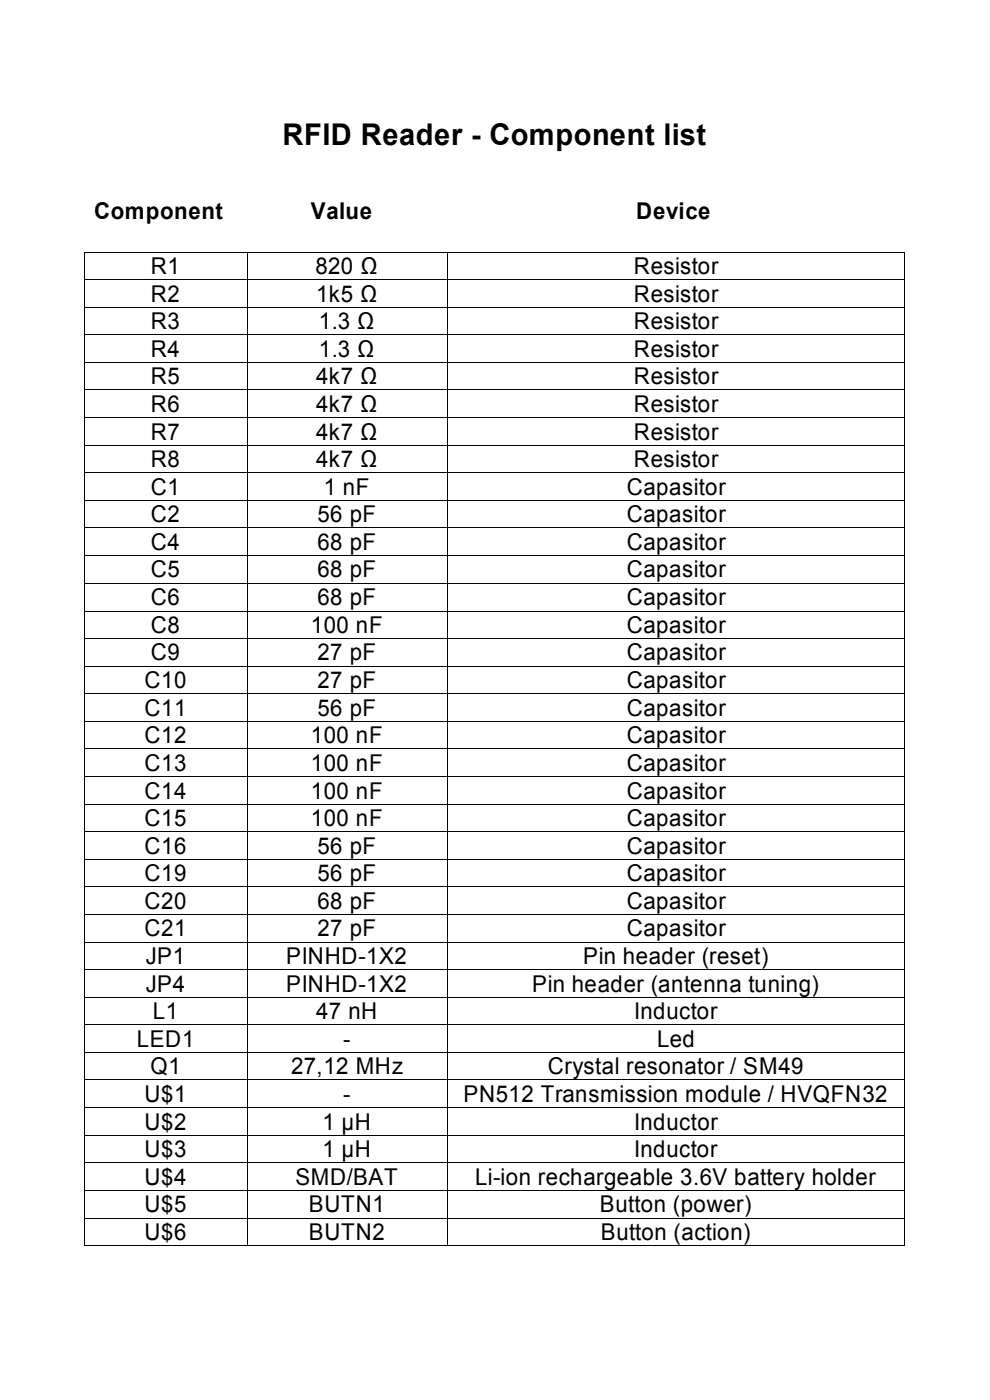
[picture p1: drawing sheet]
<svg xmlns="http://www.w3.org/2000/svg" width="210mm" height="297mm" viewBox="0 0 210 297" stroke-linecap="round" stroke-linejoin="round" font-family="sans-serif">
<defs><g id="words">
<text font-size="6.3" x="59.9" y="30.7">RFID Reader - Component list</text>
<g font-size="4.9">
<text x="20" y="46.5">Component</text>
<text x="66" y="46.5">Value</text>
<text x="135" y="46.5">Device</text>
<text x="32" y="58.2">R1</text>
<text x="66.9" y="58.2">820 Ω</text>
<text x="134.5" y="58.2">Resistor</text>
<text x="32" y="64">R2</text>
<text x="67.1" y="64">1k5 Ω</text>
<text x="134.5" y="64">Resistor</text>
<text x="32" y="69.8">R3</text>
<text x="67.6" y="69.8">1.3 Ω</text>
<text x="134.5" y="69.8">Resistor</text>
<text x="32" y="75.7">R4</text>
<text x="67.6" y="75.7">1.3 Ω</text>
<text x="134.5" y="75.7">Resistor</text>
<text x="32" y="81.5">R5</text>
<text x="67.1" y="81.5">4k7 Ω</text>
<text x="134.5" y="81.5">Resistor</text>
<text x="32" y="87.4">R6</text>
<text x="67.1" y="87.4">4k7 Ω</text>
<text x="134.5" y="87.4">Resistor</text>
<text x="32" y="93.3">R7</text>
<text x="67.1" y="93.3">4k7 Ω</text>
<text x="134.5" y="93.3">Resistor</text>
<text x="32" y="99.1">R8</text>
<text x="67.1" y="99.1">4k7 Ω</text>
<text x="134.5" y="99.1">Resistor</text>
<text x="32" y="105">C1</text>
<text x="68.7" y="105">1 nF</text>
<text x="132.9" y="105">Capasitor</text>
<text x="32" y="110.8">C2</text>
<text x="67.3" y="110.8">56 pF</text>
<text x="132.9" y="110.8">Capasitor</text>
<text x="32" y="116.7">C4</text>
<text x="67.3" y="116.7">68 pF</text>
<text x="132.9" y="116.7">Capasitor</text>
<text x="32" y="122.5">C5</text>
<text x="67.3" y="122.5">68 pF</text>
<text x="132.9" y="122.5">Capasitor</text>
<text x="32" y="128.4">C6</text>
<text x="67.3" y="128.4">68 pF</text>
<text x="132.9" y="128.4">Capasitor</text>
<text x="32" y="134.3">C8</text>
<text x="66" y="134.3">100 nF</text>
<text x="132.9" y="134.3">Capasitor</text>
<text x="32" y="140.1">C9</text>
<text x="67.3" y="140.1">27 pF</text>
<text x="132.9" y="140.1">Capasitor</text>
<text x="30.6" y="146">C10</text>
<text x="67.3" y="146">27 pF</text>
<text x="132.9" y="146">Capasitor</text>
<text x="30.6" y="151.8">C11</text>
<text x="67.3" y="151.8">56 pF</text>
<text x="132.9" y="151.8">Capasitor</text>
<text x="30.6" y="157.6">C12</text>
<text x="66" y="157.6">100 nF</text>
<text x="132.9" y="157.6">Capasitor</text>
<text x="30.6" y="163.5">C13</text>
<text x="66" y="163.5">100 nF</text>
<text x="132.9" y="163.5">Capasitor</text>
<text x="30.6" y="169.4">C14</text>
<text x="66" y="169.4">100 nF</text>
<text x="132.9" y="169.4">Capasitor</text>
<text x="30.6" y="175.3">C15</text>
<text x="66" y="175.3">100 nF</text>
<text x="132.9" y="175.3">Capasitor</text>
<text x="30.6" y="181.1">C16</text>
<text x="67.3" y="181.1">56 pF</text>
<text x="132.9" y="181.1">Capasitor</text>
<text x="30.6" y="186.9">C19</text>
<text x="67.3" y="186.9">56 pF</text>
<text x="132.9" y="186.9">Capasitor</text>
<text x="30.6" y="192.8">C20</text>
<text x="67.3" y="192.8">68 pF</text>
<text x="132.9" y="192.8">Capasitor</text>
<text x="30.6" y="198.6">C21</text>
<text x="67.3" y="198.6">27 pF</text>
<text x="132.9" y="198.6">Capasitor</text>
<text x="30.9" y="204.6">JP1</text>
<text x="60.7" y="204.6">PINHD-1X2</text>
<text x="123.7" y="204.6">Pin header (reset)</text>
<text x="30.9" y="210.4">JP4</text>
<text x="60.7" y="210.4">PINHD-1X2</text>
<text x="112.9" y="210.4">Pin header (antenna tuning)</text>
<text x="32.4" y="216.2">L1</text>
<text x="67.1" y="216.2">47 nH</text>
<text x="134.5" y="216.2">Inductor</text>
<text x="29" y="222.1">LED1</text>
<text x="31.9" y="227.9">Q1</text>
<text x="61.7" y="227.9">27,12 MHz</text>
<text x="72.8" y="222.1">-</text>
<text x="116.2" y="227.9">Crystal resonator / SM49</text>
<text x="139.4" y="222.1">Led</text>
<text x="30.6" y="233.8">U$1</text>
<text x="72.8" y="233.8">-</text>
<text x="98.3" y="233.8">PN512 Transmission module / HVQFN32</text>
<text x="30.6" y="239.7">U$2</text>
<text x="68.4" y="239.7">1 µH</text>
<text x="134.5" y="239.7">Inductor</text>
<text x="30.6" y="245.5">U$3</text>
<text x="68.4" y="245.5">1 µH</text>
<text x="134.5" y="245.5">Inductor</text>
<text x="30.6" y="251.4">U$4</text>
<text x="62.7" y="251.4">SMD/BAT</text>
<text x="100.8" y="251.4">Li-ion rechargeable 3.6V battery holder</text>
<text x="30.6" y="257.2">U$5</text>
<text x="65.5" y="257.2">BUTN1</text>
<text x="127.3" y="257.2">Button (power)</text>
<text x="30.6" y="263.1">U$6</text>
<text x="65.5" y="263.1">BUTN2</text>
<text x="127.4" y="263.1">Button (action)</text>
</g>
</g></defs>
<g fill="#000">
<path d="M17.9 53.4h.1v.2h-.1zM17.9 59.3h.1v.1h-.1zM52.3 53.4h.2v.2h-.2zM52.3 59.3h.2v.1h-.2zM94.8 53.4h.2v.2h-.2zM94.8 59.3h.2v.1h-.2zM191.9 53.4h.1v.2h-.1zM191.9 59.3h.1v.1h-.1zM17.9 65.1h.1v.2h-.1zM17.9 71h.1v.1h-.1zM17.9 76.8h.1v.2h-.1zM52.3 65.1h.2v.2h-.2z"/>
<path d="M52.3 71h.2v.1h-.2zM52.3 76.8h.2v.2h-.2zM94.8 65.1h.2v.2h-.2zM94.8 71h.2v.1h-.2zM94.8 76.8h.2v.2h-.2zM191.9 65.1h.1v.2h-.1zM191.9 71h.1v.1h-.1zM191.9 76.8h.1v.2h-.1zM17.9 82.6h.1v.2h-.1zM17.9 88.6h.1v.1h-.1zM17.9 94.4h.1v.2h-.1zM52.3 82.6h.2v.2h-.2z"/>
<path d="M52.3 88.6h.2v.1h-.2zM52.3 94.4h.2v.2h-.2zM94.8 82.6h.2v.2h-.2zM94.8 88.6h.2v.1h-.2zM94.8 94.4h.2v.2h-.2zM191.9 82.6h.1v.2h-.1zM191.9 88.6h.1v.1h-.1zM191.9 94.4h.1v.2h-.1zM17.9 100.2h.1v.2h-.1zM17.9 106.1h.1v.2h-.1zM17.9 111.9h.1v.2h-.1zM17.9 117.8h.1v.1h-.1z"/>
<path d="M52.3 100.2h.2v.2h-.2zM52.3 106.1h.2v.2h-.2zM52.3 111.9h.2v.2h-.2zM52.3 117.8h.2v.1h-.2zM94.8 100.2h.2v.2h-.2zM94.8 106.1h.2v.2h-.2zM94.8 111.9h.2v.2h-.2zM94.8 117.8h.2v.1h-.2zM191.9 100.2h.1v.2h-.1zM191.9 106.1h.1v.2h-.1zM191.9 111.9h.1v.2h-.1zM191.9 117.8h.1v.1h-.1z"/>
<path d="M17.9 123.7h.1v.2h-.1zM17.9 129.5h.1v.2h-.1zM17.9 135.4h.1v.2h-.1zM52.3 123.7h.2v.2h-.2zM52.3 129.5h.2v.2h-.2zM52.3 135.4h.2v.2h-.2zM94.8 123.7h.2v.2h-.2zM94.8 129.5h.2v.2h-.2zM94.8 135.4h.2v.2h-.2zM191.9 123.7h.1v.2h-.1zM191.9 129.5h.1v.2h-.1zM191.9 135.4h.1v.2h-.1z"/>
<path d="M17.9 141.2h.1v.2h-.1zM17.9 147.1h.1v.1h-.1zM17.9 152.9h.1v.2h-.1zM17.9 158.7h.1v.2h-.1zM52.3 141.2h.2v.2h-.2zM52.3 147.1h.2v.1h-.2zM52.3 152.9h.2v.2h-.2zM52.3 158.7h.2v.2h-.2zM94.8 141.2h.2v.2h-.2zM94.8 147.1h.2v.1h-.2zM94.8 152.9h.2v.2h-.2zM94.8 158.7h.2v.2h-.2z"/>
<path d="M191.9 141.2h.1v.2h-.1zM191.9 147.1h.1v.1h-.1zM191.9 152.9h.1v.2h-.1zM191.9 158.7h.1v.2h-.1zM17.9 164.7h.1v.1h-.1zM17.9 170.5h.1v.2h-.1zM17.9 176.4h.1v.1h-.1zM52.3 164.7h.2v.1h-.2zM52.3 170.5h.2v.2h-.2zM52.3 176.4h.2v.1h-.2zM94.8 164.7h.2v.1h-.2zM94.8 170.5h.2v.2h-.2z"/>
<path d="M94.8 176.4h.2v.1h-.2zM191.9 164.7h.1v.1h-.1zM191.9 170.5h.1v.2h-.1zM191.9 176.4h.1v.1h-.1zM17.9 182.2h.1v.2h-.1zM17.9 188h.1v.2h-.1zM17.9 193.9h.1v.2h-.1zM17.9 199.8h.1v.2h-.1zM52.3 182.2h.2v.2h-.2zM52.3 188h.2v.2h-.2zM52.3 193.9h.2v.2h-.2zM52.3 199.8h.2v.2h-.2z"/>
<path d="M94.8 182.2h.2v.2h-.2zM94.8 188h.2v.2h-.2zM94.8 193.9h.2v.2h-.2zM94.8 199.8h.2v.2h-.2zM191.9 182.2h.1v.2h-.1zM191.9 188h.1v.2h-.1zM191.9 193.9h.1v.2h-.1zM191.9 199.8h.1v.2h-.1zM17.9 205.7h.1v.1h-.1zM17.9 211.5h.1v.2h-.1zM17.9 217.3h.1v.2h-.1zM52.3 205.7h.2v.1h-.2z"/>
<path d="M52.3 211.5h.2v.2h-.2zM52.3 217.3h.2v.2h-.2zM94.8 205.7h.2v.1h-.2zM94.8 211.5h.2v.2h-.2zM94.8 217.3h.2v.2h-.2zM191.9 205.7h.1v.1h-.1zM191.9 211.5h.1v.2h-.1zM191.9 217.3h.1v.2h-.1zM17.9 223.2h.1v.2h-.1zM17.9 229h.1v.2h-.1zM17.9 234.9h.1v.2h-.1zM52.3 223.2h.2v.2h-.2z"/>
<path d="M52.3 229h.2v.2h-.2zM52.3 234.9h.2v.2h-.2zM94.8 223.2h.2v.2h-.2zM94.8 229h.2v.2h-.2zM94.8 234.9h.2v.2h-.2zM191.9 223.2h.1v.2h-.1zM191.9 229h.1v.2h-.1zM191.9 234.9h.1v.2h-.1zM17.9 240.8h.1v.2h-.1zM17.9 246.6h.1v.2h-.1zM17.9 252.5h.1v.1h-.1zM17.9 258.3h.1v.2h-.1z"/>
<path d="M52.3 240.8h.2v.2h-.2zM52.3 246.6h.2v.2h-.2zM52.3 252.5h.2v.1h-.2zM52.3 258.3h.2v.2h-.2zM94.8 240.8h.2v.2h-.2zM94.8 246.6h.2v.2h-.2zM94.8 252.5h.2v.1h-.2zM94.8 258.3h.2v.2h-.2zM191.9 240.8h.1v.2h-.1zM191.9 246.6h.1v.2h-.1zM191.9 252.5h.1v.1h-.1zM191.9 258.3h.1v.2h-.1z"/>
<path d="M17.9 264.2h.1v.1h-.1zM52.3 264.2h.2v.1h-.2zM94.8 264.2h.2v.1h-.2zM191.9 264.2h.1v.1h-.1z"/>
</g>
<g fill="none" stroke="#000" stroke-width=".21">
<path d="M17.9 53.6v5.7M17.9 59.4v5.7M18 53.5h34.3M18 59.4h34.3M52.4 53.6v5.7M52.4 59.4v5.7M52.5 53.5h42.3M52.5 59.4h42.3M94.9 53.6v5.7M94.9 59.4v5.7M95 53.5h96.9M95 59.4h96.9"/>
<path d="M191.9 53.6v5.7M191.9 59.4v5.7M17.9 65.3v5.7M17.9 71.1v5.7M17.9 77v5.6M18 65.2h34.3M18 71h34.3M18 76.9h34.3M52.4 65.3v5.7M52.4 71.1v5.7M52.4 77v5.6M52.5 65.2h42.3"/>
<path d="M52.5 71h42.3M52.5 76.9h42.3M94.9 65.3v5.7M94.9 71.1v5.7M94.9 77v5.6M95 65.2h96.9M95 71h96.9M95 76.9h96.9M191.9 65.3v5.7M191.9 71.1v5.7M191.9 77v5.6M17.9 82.8v5.8"/>
<path d="M17.9 88.7v5.7M17.9 94.6v5.6M18 82.7h34.3M18 88.6h34.3M18 94.5h34.3M52.4 82.8v5.8M52.4 88.7v5.7M52.4 94.6v5.6M52.5 82.7h42.3M52.5 88.6h42.3M52.5 94.5h42.3M94.9 82.8v5.8"/>
<path d="M94.9 88.7v5.7M94.9 94.6v5.6M95 82.7h96.9M95 88.6h96.9M95 94.5h96.9M191.9 82.8v5.8M191.9 88.7v5.7M191.9 94.6v5.6M17.9 100.4v5.7M17.9 106.3v5.6M17.9 112.1v5.7M17.9 117.9v5.8"/>
<path d="M18 100.3h34.3M18 106.2h34.3M18 112h34.3M18 117.9h34.3M52.4 100.4v5.7M52.4 106.3v5.6M52.4 112.1v5.7M52.4 117.9v5.8M52.5 100.3h42.3M52.5 106.2h42.3M52.5 112h42.3M52.5 117.9h42.3"/>
<path d="M94.9 100.4v5.7M94.9 106.3v5.6M94.9 112.1v5.7M94.9 117.9v5.8M95 100.3h96.9M95 106.2h96.9M95 112h96.9M95 117.9h96.9M191.9 100.4v5.7M191.9 106.3v5.6M191.9 112.1v5.7M191.9 117.9v5.8"/>
<path d="M17.9 123.9v5.6M17.9 129.7v5.7M17.9 135.6v5.6M18 123.8h34.3M18 129.6h34.3M18 135.5h34.3M52.4 123.9v5.6M52.4 129.7v5.7M52.4 135.6v5.6M52.5 123.8h42.3M52.5 129.6h42.3M52.5 135.5h42.3"/>
<path d="M94.9 123.9v5.6M94.9 129.7v5.7M94.9 135.6v5.6M95 123.8h96.9M95 129.6h96.9M95 135.5h96.9M191.9 123.9v5.6M191.9 129.7v5.7M191.9 135.6v5.6M17.9 141.4v5.7M17.9 147.2v5.7M17.9 153.1v5.6"/>
<path d="M17.9 158.9v5.8M18 141.3h34.3M18 147.2h34.3M18 153h34.3M18 158.8h34.3M52.4 141.4v5.7M52.4 147.2v5.7M52.4 153.1v5.6M52.4 158.9v5.8M52.5 141.3h42.3M52.5 147.2h42.3M52.5 153h42.3"/>
<path d="M52.5 158.8h42.3M94.9 141.4v5.7M94.9 147.2v5.7M94.9 153.1v5.6M94.9 158.9v5.8M95 141.3h96.9M95 147.2h96.9M95 153h96.9M95 158.8h96.9M191.9 141.4v5.7M191.9 147.2v5.7M191.9 153.1v5.6"/>
<path d="M191.9 158.9v5.8M17.9 164.8v5.7M17.9 170.7v5.7M17.9 176.5v5.7M18 164.8h34.3M18 170.6h34.3M18 176.4h34.3M52.4 164.8v5.7M52.4 170.7v5.7M52.4 176.5v5.7M52.5 164.8h42.3M52.5 170.6h42.3"/>
<path d="M52.5 176.4h42.3M94.9 164.8v5.7M94.9 170.7v5.7M94.9 176.5v5.7M95 164.8h96.9M95 170.6h96.9M95 176.4h96.9M191.9 164.8v5.7M191.9 170.7v5.7M191.9 176.5v5.7M17.9 182.4v5.6M17.9 188.2v5.7"/>
<path d="M17.9 194.1v5.7M17.9 200v5.7M18 182.3h34.3M18 188.1h34.3M18 194h34.3M18 199.9h34.3M52.4 182.4v5.6M52.4 188.2v5.7M52.4 194.1v5.7M52.4 200v5.7M52.5 182.3h42.3M52.5 188.1h42.3"/>
<path d="M52.5 194h42.3M52.5 199.9h42.3M94.9 182.4v5.6M94.9 188.2v5.7M94.9 194.1v5.7M94.9 200v5.7M95 182.3h96.9M95 188.1h96.9M95 194h96.9M95 199.9h96.9M191.9 182.4v5.6M191.9 188.2v5.7"/>
<path d="M191.9 194.1v5.7M191.9 200v5.7M17.9 205.8v5.7M17.9 211.7v5.6M17.9 217.5v5.7M18 205.7h34.3M18 211.6h34.3M18 217.4h34.3M52.4 205.8v5.7M52.4 211.7v5.6M52.4 217.5v5.7M52.5 205.7h42.3"/>
<path d="M52.5 211.6h42.3M52.5 217.4h42.3M94.9 205.8v5.7M94.9 211.7v5.6M94.9 217.5v5.7M95 205.7h96.9M95 211.6h96.9M95 217.4h96.9M191.9 205.8v5.7M191.9 211.7v5.6M191.9 217.5v5.7M17.9 223.4v5.6"/>
<path d="M17.9 229.2v5.7M17.9 235.1v5.7M18 223.3h34.3M18 229.1h34.3M18 235h34.3M52.4 223.4v5.6M52.4 229.2v5.7M52.4 235.1v5.7M52.5 223.3h42.3M52.5 229.1h42.3M52.5 235h42.3M94.9 223.4v5.6"/>
<path d="M94.9 229.2v5.7M94.9 235.1v5.7M95 223.3h96.9M95 229.1h96.9M95 235h96.9M191.9 223.4v5.6M191.9 229.2v5.7M191.9 235.1v5.7M17.9 241v5.6M17.9 246.8v5.7M17.9 252.6v5.7M17.9 258.5v5.7"/>
<path d="M18 240.9h34.3M18 246.7h34.3M18 252.6h34.3M18 258.4h34.3M52.4 241v5.6M52.4 246.8v5.7M52.4 252.6v5.7M52.4 258.5v5.7M52.5 240.9h42.3M52.5 246.7h42.3M52.5 252.6h42.3M52.5 258.4h42.3"/>
<path d="M94.9 241v5.6M94.9 246.8v5.7M94.9 252.6v5.7M94.9 258.5v5.7M95 240.9h96.9M95 246.7h96.9M95 252.6h96.9M95 258.4h96.9M191.9 241v5.6M191.9 246.8v5.7M191.9 252.6v5.7M191.9 258.5v5.7"/>
<path d="M18 264.2h34.3M52.5 264.2h42.3M95 264.2h96.9"/>
</g>
<use href="#words"/>
</svg>
